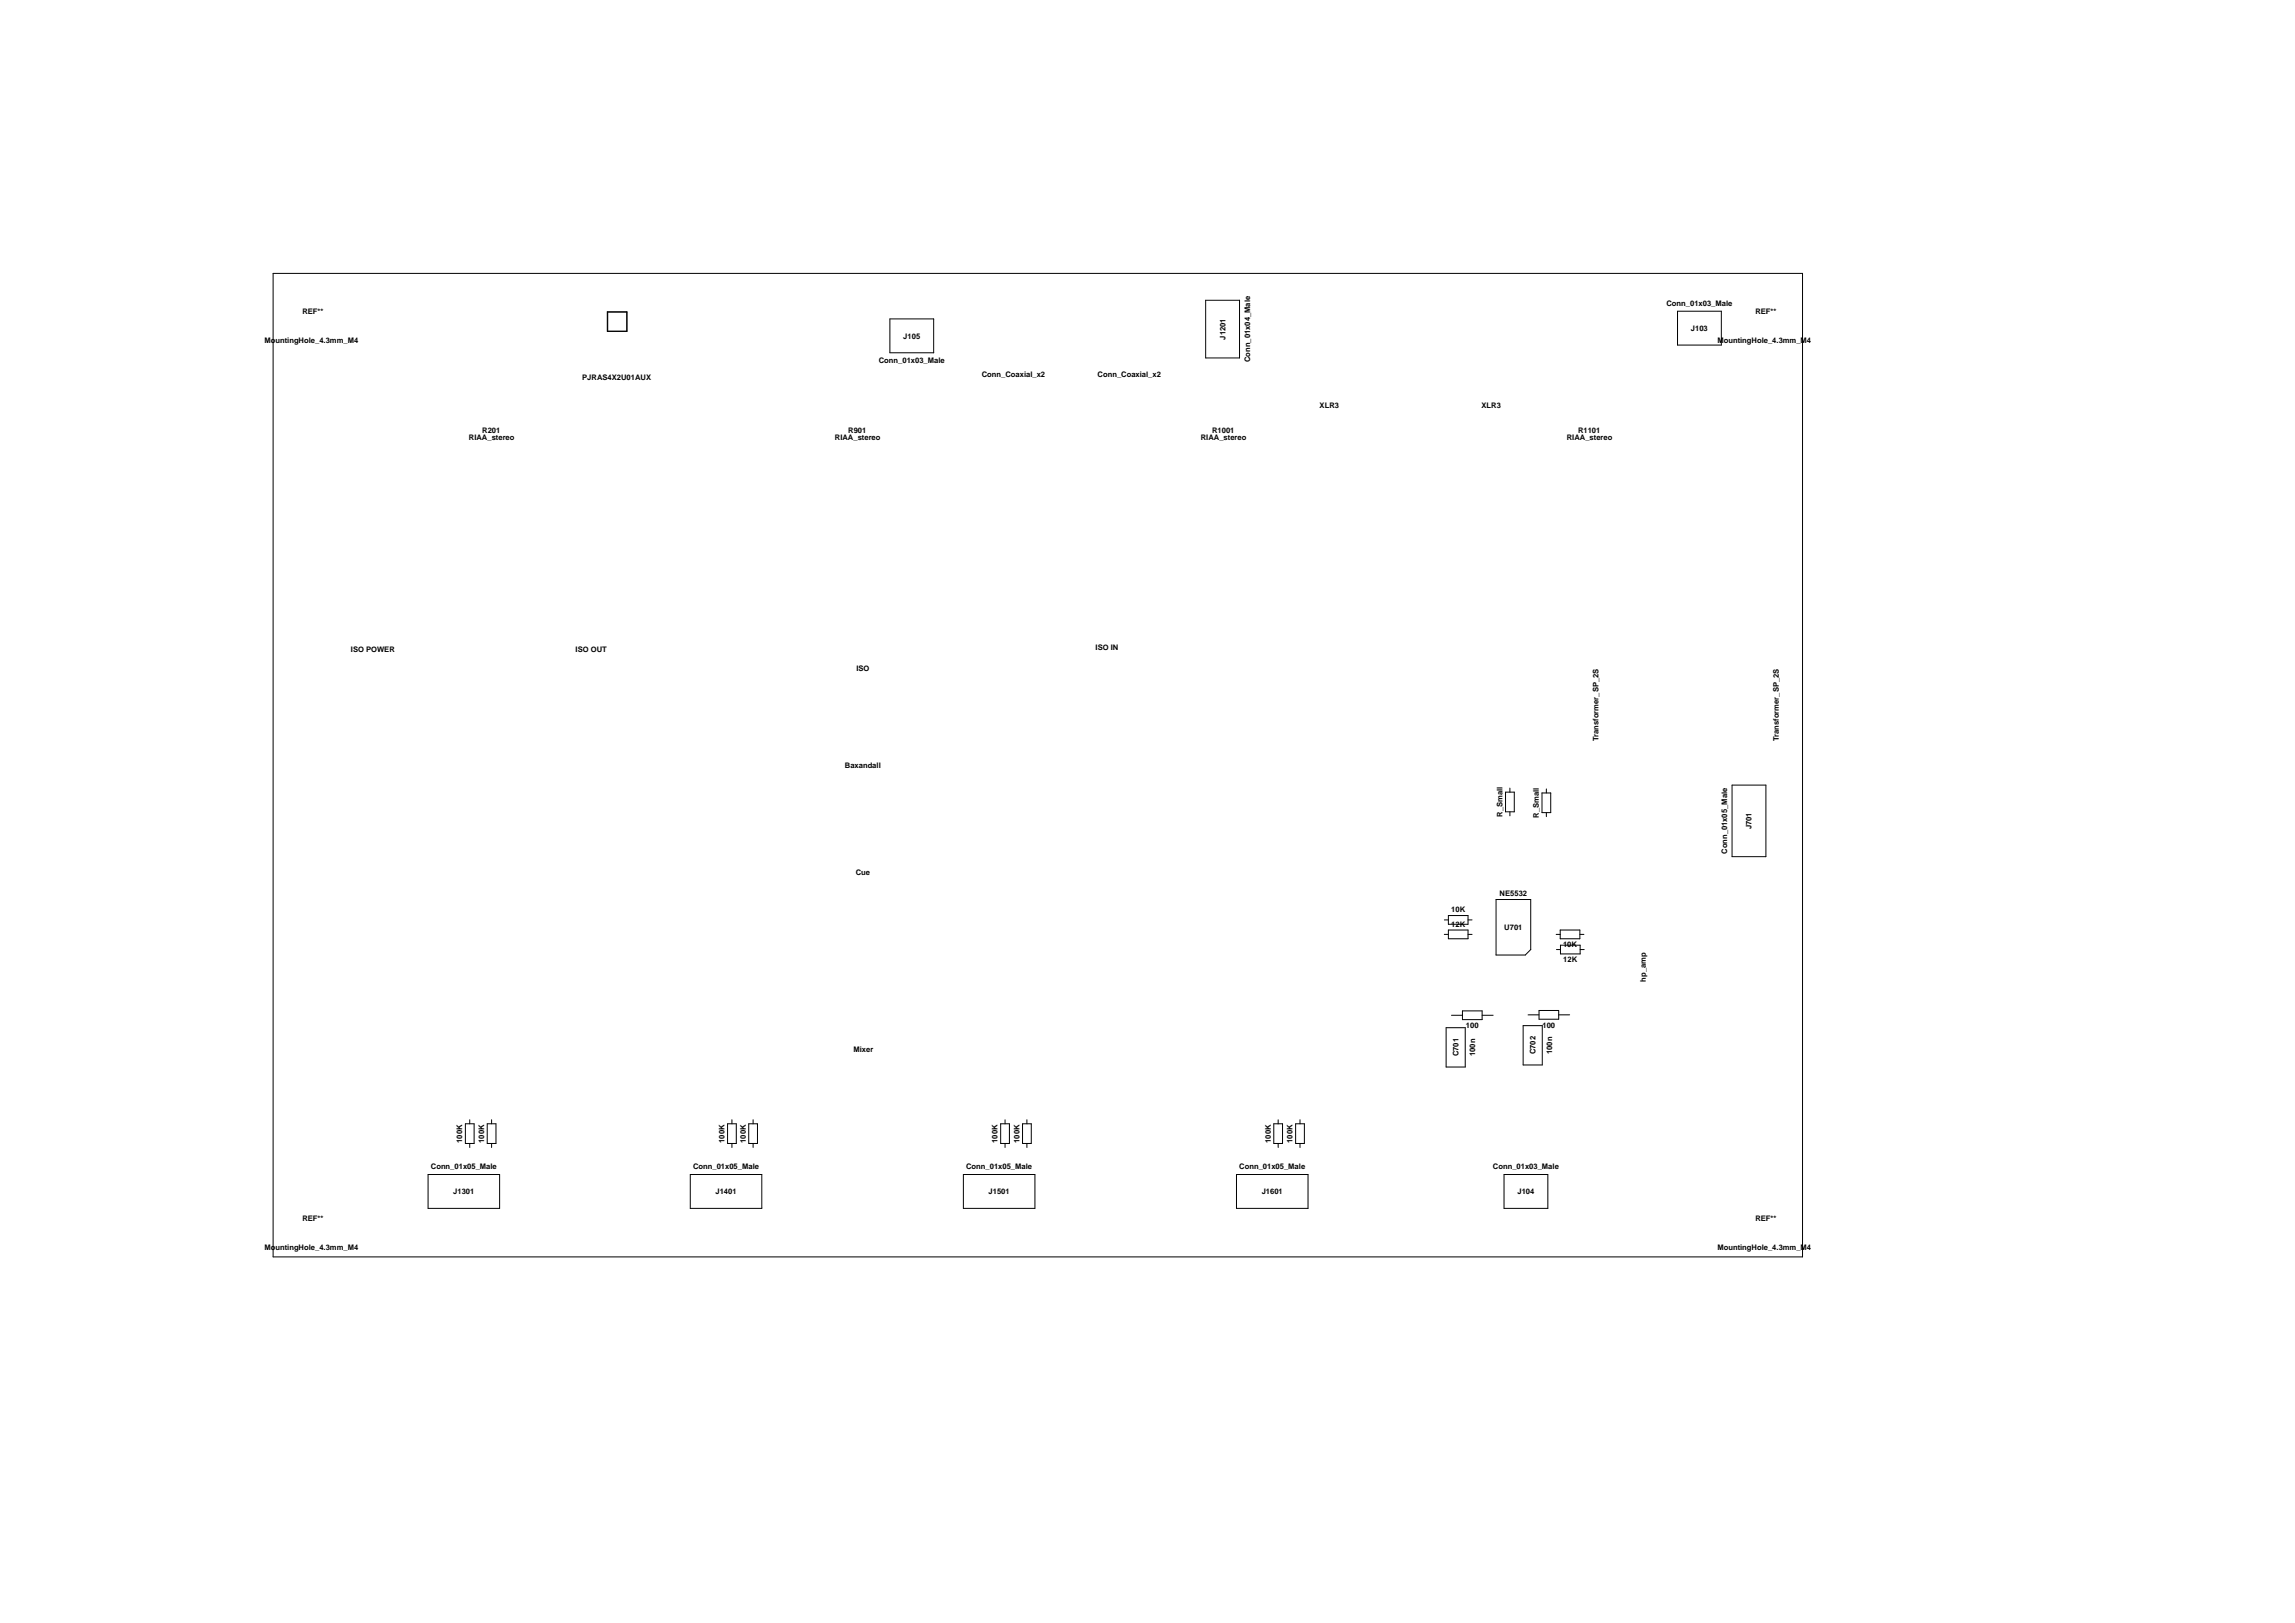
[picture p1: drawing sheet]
<svg xmlns="http://www.w3.org/2000/svg" width="420mm" height="297mm" viewBox="0 0 420 297" stroke-linecap="round" stroke-linejoin="round" font-family="sans-serif">
<defs><g id="words">
<g font-size="1.4">
<text x="55.4" y="57.5">REF**</text>
<text x="305.1" y="56">Conn_01x03_Male</text>
<text x="321.4" y="57.5">REF**</text>
<text x="48.4" y="62.8">MountingHole_4.3mm_M4</text>
<text x="165.4" y="62">J105</text>
<text x="224.4" y="62.2" transform="rotate(-90 224.4 62.2)">J1201</text>
<text x="309.6" y="60.5">J103</text>
<text x="314.4" y="62.8">MountingHole_4.3mm_M4</text>
<text x="106.6" y="69.5">PJRAS4X2U01AUX</text>
<text x="160.9" y="66.5">Conn_01x03_Male</text>
<text x="179.7" y="69">Conn_Coaxial_x2</text>
<text x="200.9" y="69">Conn_Coaxial_x2</text>
<text x="228.8" y="66.3" transform="rotate(-90 228.8 66.3)">Conn_01x04_Male</text>
<text x="241.6" y="74.6">XLR3</text>
<text x="271.2" y="74.6">XLR3</text>
<text x="85.8" y="80.6">RIAA_stereo</text>
<text x="88.3" y="79.3">R201</text>
<text x="152.8" y="80.6">RIAA_stereo</text>
<text x="155.3" y="79.3">R901</text>
<text x="219.8" y="80.6">RIAA_stereo</text>
<text x="221.9" y="79.3">R1001</text>
<text x="286.8" y="80.6">RIAA_stereo</text>
<text x="288.9" y="79.3">R1101</text>
<text x="64.2" y="119.4">ISO POWER</text>
<text x="105.4" y="119.4">ISO OUT</text>
<text x="200.6" y="119">ISO IN</text>
<text x="156.8" y="122.8">ISO</text>
<text x="292.7" y="135.7" transform="rotate(-90 292.7 135.7)">Transformer_SP_2S</text>
<text x="325.7" y="135.7" transform="rotate(-90 325.7 135.7)">Transformer_SP_2S</text>
<text x="154.7" y="140.6">Baxandall</text>
<text x="275.1" y="149.5" transform="rotate(-90 275.1 149.5)">R_Small</text>
<text x="281.7" y="149.7" transform="rotate(-90 281.7 149.7)">R_Small</text>
<text x="320.7" y="151.8" transform="rotate(-90 320.7 151.8)">J701</text>
<text x="156.7" y="160.2">Cue</text>
<text x="316.2" y="156.3" transform="rotate(-90 316.2 156.3)">Conn_01x05_Male</text>
<text x="265.7" y="167">10K</text>
<text x="274.5" y="164.1">NE5532</text>
<text x="265.7" y="169.7">12K</text>
<text x="275.4" y="170.2">U701</text>
<text x="286.2" y="173.4">10K</text>
<text x="286.2" y="176.1">12K</text>
<text x="301.3" y="179.6" transform="rotate(-90 301.3 179.6)">hp_amp</text>
<text x="268.4" y="188.2">100</text>
<text x="282.4" y="188.1">100</text>
<text x="156.3" y="192.5">Mixer</text>
<text x="267" y="193.4" transform="rotate(-90 267 193.4)">C701</text>
<text x="270.1" y="193.3" transform="rotate(-90 270.1 193.3)">100n</text>
<text x="281.1" y="193" transform="rotate(-90 281.1 193)">C702</text>
<text x="284.2" y="192.9" transform="rotate(-90 284.2 192.9)">100n</text>
<text x="84.6" y="209.1" transform="rotate(-90 84.6 209.1)">100K</text>
<text x="88.6" y="209.1" transform="rotate(-90 88.6 209.1)">100K</text>
<text x="132.6" y="209.1" transform="rotate(-90 132.6 209.1)">100K</text>
<text x="136.5" y="209.1" transform="rotate(-90 136.5 209.1)">100K</text>
<text x="182.6" y="209.1" transform="rotate(-90 182.6 209.1)">100K</text>
<text x="186.6" y="209.1" transform="rotate(-90 186.6 209.1)">100K</text>
<text x="232.6" y="209.1" transform="rotate(-90 232.6 209.1)">100K</text>
<text x="236.6" y="209.1" transform="rotate(-90 236.6 209.1)">100K</text>
<text x="78.9" y="214">Conn_01x05_Male</text>
<text x="126.9" y="214">Conn_01x05_Male</text>
<text x="176.9" y="214">Conn_01x05_Male</text>
<text x="226.9" y="214">Conn_01x05_Male</text>
<text x="273.3" y="214">Conn_01x03_Male</text>
<text x="83" y="218.5">J1301</text>
<text x="131" y="218.5">J1401</text>
<text x="181" y="218.5">J1501</text>
<text x="231" y="218.5">J1601</text>
<text x="277.8" y="218.5">J104</text>
<text x="55.4" y="223.5">REF**</text>
<text x="321.4" y="223.5">REF**</text>
<text x="48.4" y="228.8">MountingHole_4.3mm_M4</text>
<text x="314.4" y="228.8">MountingHole_4.3mm_M4</text>
</g>
</g></defs>
<g fill="none" stroke="#000" stroke-width=".18">
<path d="M50 50h280v180h-280zM111.2 57.1h3.6v3.5h-3.6zM111.3 57.1h3.5v3.5h-3.5zM162.9 58.4h8v6.2h-8zM220.7 55h6.2v10.5h-6.2zM307.1 57h8v6.2h-8zM275.6 145h1.6v3.6h-1.6zM276.4 144.2v.8M276.4 148.6v.7M282.3 145.1h1.6v3.6h-1.6zM283.1 144.4v.7M283.1 148.7v.8"/>
<path d="M317.1 143.7h6.2v13.1h-6.2zM264.4 171h.8M264.4 168.4h.8M265.2 170.2h3.6v1.6h-3.6zM265.2 167.6h3.6v1.6h-3.6zM268.8 171h.7M268.8 168.4h.7M273.9 164.6h6.3v9.2l-1 1h-5.3zM284.9 171h.7M284.9 173.8h.8M285.6 170.2h3.6v1.6h-3.6zM285.7 173h3.6v1.6h-3.6z"/>
<path d="M289.2 171h.8M289.3 173.8h.7M264.7 188.1h3.5v7.2h-3.5zM265.7 185.8h2M267.7 185h3.6v1.6h-3.6zM271.3 185.8h2M278.8 187.7h3.5v7.2h-3.5zM279.8 185.7h2M281.8 184.9h3.6v1.6h-3.6zM285.4 185.7h2M78.4 215h13.1v6.2h-13.1zM85.2 205.7h1.6v3.6h-1.6z"/>
<path d="M86 204.9v.8M86 209.3v.7M89.2 205.7h1.6v3.6h-1.6zM90 204.9v.8M90 209.3v.7M126.4 215h13.1v6.2h-13.1zM133.2 205.7h1.6v3.6h-1.6zM134 204.9v.8M134 209.3v.7M137.1 205.7h1.6v3.6h-1.6zM137.9 204.9v.8M137.9 209.3v.7"/>
<path d="M176.4 215h13.1v6.2h-13.1zM183.2 205.7h1.6v3.6h-1.6zM184 204.9v.8M184 209.3v.7M187.2 205.7h1.6v3.6h-1.6zM188 204.9v.8M188 209.3v.7M226.4 215h13.1v6.2h-13.1zM233.2 205.7h1.6v3.6h-1.6zM234 204.9v.8M234 209.3v.7M237.2 205.7h1.6v3.6h-1.6z"/>
<path d="M238 204.9v.8M238 209.3v.7M275.4 215h8v6.2h-8z"/>
</g>
<use href="#words"/>
</svg>
